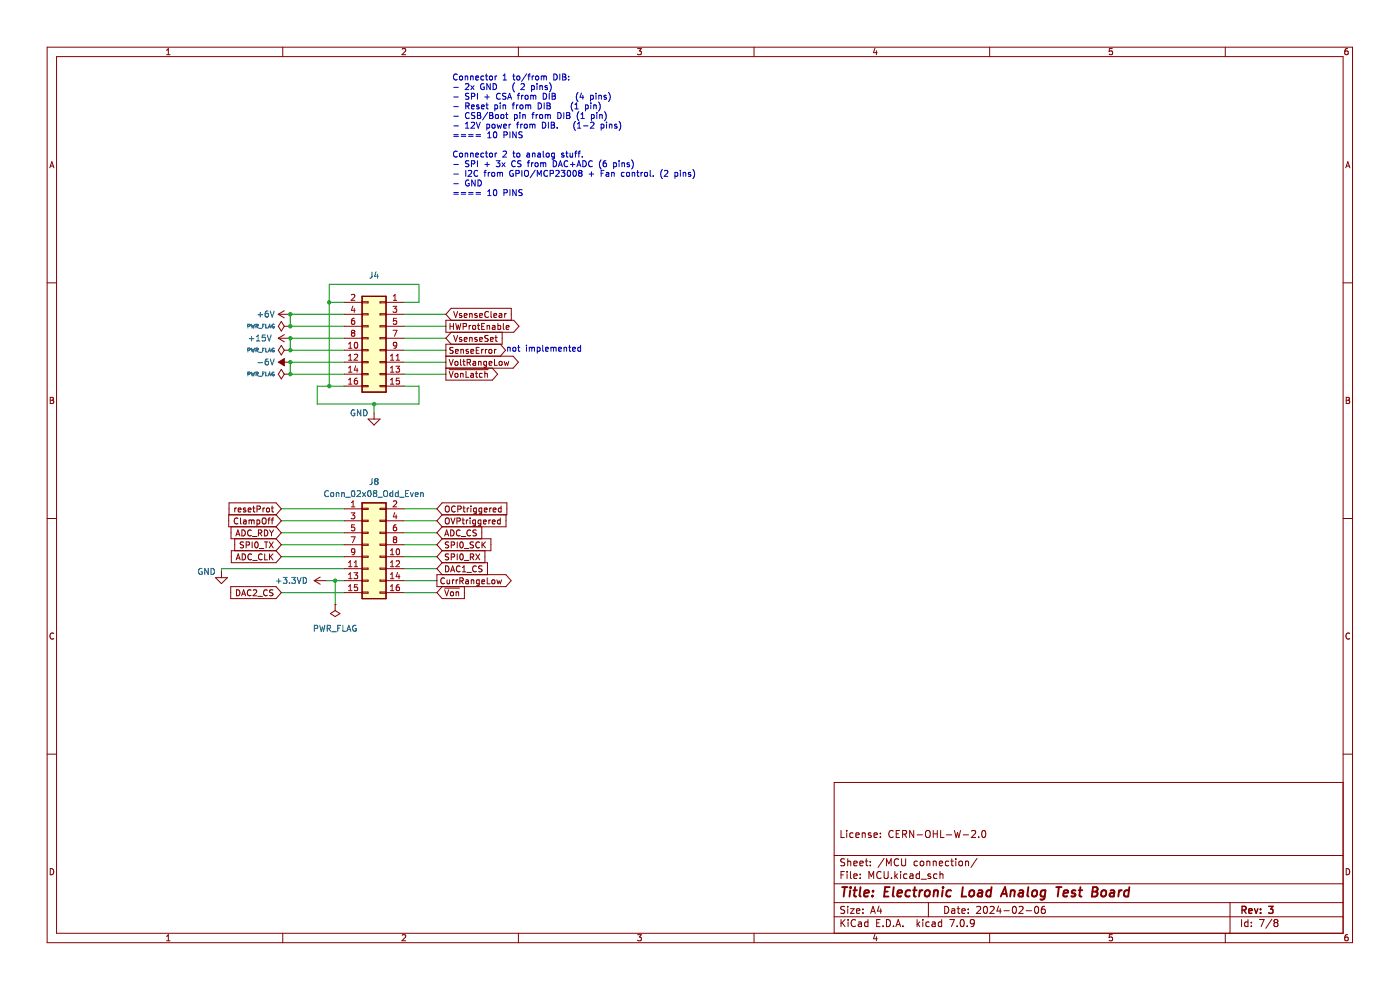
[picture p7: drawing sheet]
<svg xmlns="http://www.w3.org/2000/svg" width="297mm" height="210mm" viewBox="0 0 297 210" stroke-linecap="round" stroke-linejoin="round" font-family="sans-serif">
<g fill="none" stroke="#840000" stroke-width=".21">
<path d="M10 10h276.9v190h-276.9zM12 12h272.9v186h-272.9zM35.3 11.6h.8M35.3 10.7l.4-.4v1.3M60 10v2M85.3 10.4l.5-.1 .3 .4-.8 .9h.8M110 10v2M135.3 10.3h.8l-.5 .5 .4 .1v.6l-.2 .1-.5-.1M160 10v2M185.6 10.2l-.3 1h.8M185.9 10.7v.9M209.9 10v2"/>
<path d="M236 10.3h-.7v.6h.6l.1 .6-.2 .1-.5-.1M259.9 10v2M285.9 10.3l-.4 .1-.2 .2v.8l.2 .2 .5-.1-.1-.6-.4-.1-.2 .2M10.6 35.6l.4-1.3 .4 1.3M10.7 35.2h.6M285.5 35.6l.4-1.3 .5 1.3M285.6 35.2h.6M10 60h2M284.9 60h2M10.7 84.3h.4l.2 .2-.2 .4 .2 .1 .1 .3-.2 .3h-.5zM10.7 84.9h.4M285.6 84.3h.4l.3 .2-.3 .4 .3 .1v.3l-.2 .3h-.5z"/>
<path d="M285.6 84.9h.4M10 110h2M284.9 110h2M11.4 134.4a.58 .58 0 0 0-.8 .5 .58 .58 0 0 0 .8 .5M286.3 134.4a.58 .58 0 0 0-.8 .5 .58 .58 0 0 0 .8 .5M10 160h2M284.9 160h2M178.4 176.2v1.5h.7M179.6 176.2v.1M179.6 176.7v1M181 176.7h-.4l-.3 .2 .1 .7h.6M181.6 177.2l.7-.2-.1-.3h-.4l-.2 .2v.7h.6"/>
<path d="M182.9 176.8l.2-.1h.4l.1 1M182.9 176.7v1M184.8 176.7h-.4l-.2 .2 .1 .2 .5 .1v.4h-.6M185.4 177.2l.7-.2v-.3h-.5l-.2 .2 .1 .7h.6M186.8 177.5v.2M186.8 176.7v.2M189.5 176.3a.71 .71 0 0 0-1 .5 .71 .71 0 0 0 .7 .9l.3-.2M190.1 176.9h.5M190.8 176.2h-.7v1.5h.7M191.5 176.9h.7l.1-.2v-.4l-.8-.1v1.5M191.8 176.9l.5 .8M193.8 176.2v1.5l-.8-1.5v1.5"/>
<path d="M194.6 177.1h1.1M196.4 176.4l.3-.2a.5 .5 0 0 1 .6 .5v.5a.5 .5 0 0 1-.5 .5 .5 .5 0 0 1-.5-.5zM198 176.2v1.5M198 176.9h.8M198.8 176.2v1.5M199.6 176.2v1.5h.7M200.8 177.1h1.1M202.5 176.2l.3 1.5 .3-1.1 .3 1.1 .4-1.5M204.3 177.1h1.2M206.1 176.3l.6-.1 .3 .4-1 1.1h1M207.6 177.5v.2M208.4 176.3l.2-.1a.8 .8 0 0 1 .5 .7 .8 .8 0 0 1-.5 .8l-.3-.6z"/>
<path d="M284.9 166h-107.9v32M10.7 184.3a.66 .66 0 0 1 .7 .6 .66 .66 0 0 1-.7 .7zM35.3 198.6l.4-.3v1.3M35.3 199.6h.8M60 198v2M85.3 198.4l.5-.1 .3 .3-.8 1h.8M110 198v2M135.3 198.3h.8l-.5 .5 .4 .1v.5l-.2 .2-.5-.2M160 198v2M177 194.5h107.9M177 191.5h107.9M177 187.5h107.9"/>
<path d="M177 181.5h107.9M178.4 185.6h.5M178.4 195.1v1.5M178.6 195.7l.7 .9M179.1 184.9h-.7v1.5M179.2 192.3h-.6l-.2 .1v.4l.7 .3 .1 .4-.3 .3-.6-.1M179.2 182.2h-.6l-.2 .1v.4l.7 .3 .1 .4-.3 .3-.6-.1M179.3 195.1l-.9 .8M179.7 184.9v.1M179.7 185.4v1M179.8 182.2v1.5M179.8 192.3v.1"/>
<path d="M179.8 192.8v1M179.8 182.8l.3-.1h.3l.1 1M179.9 195.1v.1M179.9 195.6v1M180.4 192.8h.8l-.8 1h.8M180.4 184.9v1.2l.2 .3M181.1 183.2l.7-.2v-.3h-.5l-.2 .2 .1 .7h.6M181.1 185.9l.7-.2v-.3h-.5l-.2 .2 .1 .7h.6M181.5 195.2a.71 .71 0 0 0-1 .5 .71 .71 0 0 0 .7 .9l.3-.2M181.7 193.3l.7-.2-.1-.3h-.4l-.2 .2 .1 .7h.5M182.1 195.6h.6l.1 1M182.4 183.2l.7-.2v-.3h-.5l-.2 .2 .1 .7h.6"/>
<path d="M182.5 186.2v.2M182.5 185.4v.2M182.8 195.9l-.5 .1-.2 .2 .2 .4 .5-.1M183.1 192.8v.2M183.1 193.6v.2M183.6 182.7h.5M183.8 182.2v1.2l.3 .3M184.1 195.6h-.4l-.3 .2 .2 .7h.5M184.1 195.1v1.5M184.3 186.4v-1.5l.5 1 .5-1v1.5M184.6 183.5v.2M184.6 182.7v.2"/>
<path d="M184.7 193.8l.5-1.5 .5 1.5M184.8 193.3h.8M185.6 198.2l-.3 .9h.8M185.9 198.7v.9M186 195.8h.5M186.5 192.2l-.4 1.1h1M186.7 195.1h-.7v1.5h.7M186.8 192.8v1M186.9 185a.71 .71 0 0 0-1 .5 .71 .71 0 0 0 .7 .9l.3-.2M187.3 196.4v.2M187.6 182.1l-1.3 1.9M187.6 184.9v1.2l.2 .3 .5-.1 .1-.2v-1.2"/>
<path d="M188.1 195.1a.76 .76 0 0 1 .8 .7 .76 .76 0 0 1-.8 .8zM188.1 183.7v-1.5l.5 1 .5-1v1.5M189.1 186.2v.2M189.6 196.4v.2M189.8 184.9v1.5M190 185.8l.4 .6M190.1 196.6l.5-1.5 .5 1.5M190.2 196.1h.7M190.4 185.4l-.6 .5M190.6 182.3a.71 .71 0 0 0-1 .5 .71 .71 0 0 0 .7 .9l.3-.2M191.1 184.9v.1M191.1 185.4v1"/>
<path d="M191.3 182.2v1.2l.3 .3 .4-.1 .1-.2v-1.2M191.6 196.4v.2M192.4 185.4h-.4l-.3 .2 .1 .7h.6M193.1 185.4h.5l.1 1M193.7 185.7l-.5 .1-.2 .2 .2 .4 .5-.1M194.6 195.1v1.5M194.6 182.7h-.4l-.3 .2 .2 .7h.5M194.7 196l.4 .6M195.1 185.4h-.5l-.3 .2 .2 .7h.6M195.1 184.9v1.5M195.1 195.6l-.5 .5M195.3 182.8l.2-.1 .4 .1 .1 .6-.2 .2-.3 .1-.2-.2z"/>
<path d="M195.4 186.5h1.2M195.8 195.1v.1M195.8 195.6v1M196.6 182.8l.2-.1h.4l.1 1M196.6 182.7v1M197 191.5v3M197.1 195.6h-.4l-.3 .2 .2 .7h.5M197.4 185.4h-.3l-.3 .2 .1 .2 .5 .1v.4h-.6M197.8 195.6h.5l.1 1M198 182.8l.2-.1h.4v1M198 182.7v1M198.4 195.9l-.5 .1-.2 .2 .2 .4 .5-.1"/>
<path d="M198.8 185.4h-.5l-.2 .2 .1 .7h.6M199.3 183.2l.7-.2-.1-.3h-.4l-.2 .2v.7h.6M199.4 185.5l.2-.1h.4l.1 1M199.4 184.9v1.5M199.8 195.6h-.5l-.2 .2 .1 .7h.6M199.8 195.1v1.5M200.4 192.3a.76 .76 0 0 1 .9 .7 .76 .76 0 0 1-.9 .8zM201.3 182.7h-.5l-.2 .2 .1 .7h.6M201.5 195.1h1l-.7 1.5M201.7 182.7h.6M201.9 182.2v1.2l.4 .3M201.9 192.8h.6l.1 1"/>
<path d="M202.6 193.1l-.5 .1-.3 .2 .3 .4 .5-.1M202.8 182.2v.1M202.8 182.7v1M203.1 192.8h.5M203.1 196.4v.2M203.3 192.3v1.2l.3 .3M203.5 182.8l.2-.1 .4 .1 .1 .6-.1 .2-.4 .1-.2-.2zM203.8 195.2l.3-.1a.8 .8 0 0 1 .5 .7 .8 .8 0 0 1-.5 .8l-.4-.6zM204.1 193.3l.7-.2-.1-.3h-.4l-.2 .2v.7h.6M204.8 182.8l.2-.1h.4l.1 1M204.8 182.7v1M205.2 196.4v.2"/>
<path d="M205.4 193.6v.2M205.4 192.8v.2M206.7 195.7l-.3 .3h-.3l-.3-.3v-.4l.3-.2h.4l.2 .2a1 1 0 0 1-.4 1.3h-.3M207.2 192.4l.6-.1 .2 .4-.9 1.1h.9M207.3 182.1l-1.3 1.9M208.8 192.4l.2-.1a.8 .8 0 0 1 .5 .7 .8 .8 0 0 1-.5 .8l-.4-.6zM209.9 198v2M210 192.4l.6-.1 .3 .4-.9 1.1h.9M211.8 192.2l-.3 1.1h.9M212.2 192.8v1M213 193.2h1.1M214.9 192.4l.2-.1a.8 .8 0 0 1 .5 .7 .8 .8 0 0 1-.5 .8l-.3-.6z"/>
<path d="M216.2 192.4l.6-.1 .2 .4-.9 1.1h.9M217.7 193.2h1.1M219.6 192.4l.2-.1a.8 .8 0 0 1 .6 .7 .8 .8 0 0 1-.6 .8l-.3-.6zM221.6 192.3h-.4a1.01 1.01 0 0 0 0 1.5l.5-.2 .1-.5-.3-.3-.5 .1-.1 .2M236 198.3h-.7v.6l.6-.1 .1 .6-.2 .2-.5-.2M259.9 198v2M260.9 191.5v6.5M263.4 195.1v1.5M264.7 195.6h-.4l-.3 .2 .2 .7h.5M264.7 195.1v1.5M265.5 196.4v.2M265.5 195.6v.2"/>
<path d="M267.2 195.1h1l-.7 1.5M269.8 195l-1.3 1.9M270.5 195.7l-.3 .3v.3l.3 .3 .5-.1 .1-.2-.1-.5-.2-.1M270.5 195.7l-.3-.3 .3-.3h.5l.1 .2-.3 .4M270.5 195.7h.3M285.6 184.3a.66 .66 0 0 1 .7 .6 .66 .66 0 0 1-.7 .7zM285.9 198.3h-.4l-.2 .3v.7l.2 .3 .5-.2-.1-.6h-.4l-.2 .2"/>
</g>
<path d="M263.5 193h.7l.1-.3v-.3l-.8-.2v1.5M263.8 193l.5 .7M264.9 193.2l.7-.1v-.3l-.5-.1-.2 .3 .1 .7h.6M266.1 192.7l.4 1 .3-1M267.4 193.6v.1M267.4 192.8v.2M269.1 192.2h1l-.5 .6 .4 .2v.6l-.2 .1-.7-.1" fill="none" stroke="#840000" stroke-width=".3"/>
<g fill="none" stroke="#840000" stroke-width=".4">
<path d="M178.6 188.2h1.2M179.2 188.2l-.2 2M180.4 188.8l-.2 1.4M180.5 188.2l-.1 .2M181 188.8h.8M181.4 188.2l-.2 1.7 .1 .2 .3 .1M182.6 188.2l-.3 1.7 .3 .3M183.3 189.5l1-.2v-.4h-.8l-.2 1 .2 .3 .6-.1M185.1 190v.2M185.2 188.9v.2M187.7 189.1h.6M188.7 188.2h-.9l-.3 2h1"/>
<path d="M189.6 188.2l-.2 1.7 .2 .3M190.4 189.5l1-.2-.1-.4h-.7l-.3 1 .3 .3 .6-.1M193.1 188.9a.66 .66 0 0 0-1 .3v.6l.1 .3h.8M193.7 188.8h.8M194.1 188.2l-.2 1.7v.2l.4 .1M195.1 188.8l-.1 1.4M195.7 188.8l-.4 .1-.2 .3M196.3 189l.2-.1a.5 .5 0 0 1 .8 .3l-.1 .6-.2 .3a.5 .5 0 0 1-.8-.3zM198.2 189l.3-.2 .4 .1v1.3M198.2 188.8l-.2 1.4M200 188.8l-.2 1.4M200.1 188.2l-.1 .2"/>
<path d="M201.8 188.9a.66 .66 0 0 0-1 .3l-.1 .6 .2 .3h.7M204.3 188.2l-.3 2h1M205.8 189l.1-.1a.5 .5 0 0 1 .8 .3l-.1 .6-.2 .3a.5 .5 0 0 1-.8-.3zM207.6 188.9h.8l-.1 1.3M208.4 189.3l-.7 .1a.4 .4 0 0 0-.3 .4 .4 .4 0 0 0 .2 .4l.7-.1M210.3 188.9a.66 .66 0 0 0-1 .3l-.1 .6 .2 .3h.7M210.4 188.2l-.3 2M212.3 190.2l.9-2 .4 2M212.6 189.6h.9M214.4 189l.3-.2 .5 .1v1.3M214.5 188.8l-.2 1.4M216.3 188.9h.7v1.3"/>
<path d="M217.1 189.3l-.7 .1a.4 .4 0 0 0-.3 .4 .4 .4 0 0 0 .2 .4l.7-.1M218.2 188.2l-.3 1.7 .3 .3M219.1 189l.1-.1a.5 .5 0 0 1 .8 .3v.6l-.3 .3a.5 .5 0 0 1-.8-.3zM221.8 188.9a.66 .66 0 0 0-1 .3l-.1 .6 .2 .3h.7M221.8 188.8l-.2 1.7-.4 .3-.5-.1M224.1 188.2h1.1M224.6 188.2l-.2 2M225.6 189.5l1-.2-.1-.4h-.7l-.2 1 .2 .3 .6-.1M228.2 188.9a.49 .49 0 0 0-.8 .3v.2l.7 .2v.3l-.3 .3-.5-.1M228.8 188.8h.8M229.2 188.2l-.2 1.7 .1 .2 .3 .1M231.8 189.1h.6"/>
<path d="M231.9 188.2h.6l.3 .2 .1 .3-.5 .4 .3 .1a.58 .58 0 0 1-.3 1h-.8zM233.8 189l.1-.1a.5 .5 0 0 1 .8 .3l-.1 .6-.2 .3a.5 .5 0 0 1-.8-.3zM235.6 188.9h.7v1.3M236.4 189.3l-.7 .1a.4 .4 0 0 0-.3 .4 .4 .4 0 0 0 .2 .4l.7-.1M237.4 188.8l-.2 1.4M238 188.8l-.4 .1-.2 .3M239.5 188.9a.66 .66 0 0 0-1 .3l-.1 .6 .2 .3h.7M239.6 188.2l-.3 2"/>
</g>
<path d="M76.8 62.9h5.1v20.3h-5.1z" fill-rule="evenodd" fill="#ffffc2"/>
<path d="M76.8 62.9h5.1v20.3h-5.1z" fill="none" stroke="#840000" stroke-width=".25"/>
<path d="M76.8 106.7h5.1v20.3h-5.1z" fill-rule="evenodd" fill="#ffffc2"/>
<path d="M76.8 106.7h5.1v20.3h-5.1z" fill="none" stroke="#840000" stroke-width=".25"/>
<g fill="none" stroke="#009600" stroke-width=".21">
<path d="M69.8 64.1h3.2M73 66.7h-11.4v2.5h11.4M73 71.7h-11.4v2.6h11.4M73 76.8h-11.4v2.6h11.4M85.7 69.2h8.9M85.7 71.7h8.9M85.7 66.7h8.9M85.7 64.1h3.2v-3.8h-19.1v21.6M85.7 76.8h8.9M85.7 79.4h8.9M85.7 74.3h8.9M73 81.9h-5.7v3.8h21.6v-3.8h-3.2"/>
<path d="M79.4 85.7v1.9M59.7 110.5h13.3M59.7 113h13.3M59.7 115.6h13.3M59.7 107.9h13.3M59.7 118.1h13.3M85.7 110.5h7M85.7 113h7M85.7 115.6h7M85.7 107.9h7M85.7 118.1h7M59.7 125.7h13.3"/>
<path d="M69.2 123.2h3.8M71.1 123.2v5M73 120.6h-26v.7M85.7 120.6h7M85.7 123.2h7M85.7 125.7h7"/>
</g>
<g fill="none" stroke="#0000c2" stroke-width=".21">
<path d="M96.3 18.5h.9M97 15.8a.56 .56 0 0 0-.8 .5 .56 .56 0 0 0 .8 .5M97.6 16.2l.3-.1 .2 .3v.3l-.2 .3-.4-.3zM98.7 16.2h.5v.8M98.7 16.1v.9M98.7 17.9l.5-.2 .3 .4-.8 .9h.8M99.5 19.8l-.7 .1v.4l.5 .2 .2 .3-.3 .3-.5-.1M99.8 16.2h.5l.1 .8M99.8 16.1v.9M99.9 18.2l.7 .8M100.6 18.2l-.7 .8M100.9 16.5l.6-.1v-.2l-.4-.1-.2 .2 .1 .6h.5"/>
<path d="M101.3 19.8v1.3M102.6 16.2l-.3-.1-.3 .3 .1 .5h.5M102.7 17.8a.58 .58 0 0 0-.8 .6 .58 .58 0 0 0 .8 .5v-.4h-.2M103 16.1h.5M103.2 15.7v1.1l.3 .2M103.9 16.2l.2-.1 .3 .1v.7l-.5-.1zM104 17.7v1.3l-.7-1.3v1.3M104.6 17.7a.64 .64 0 0 1 .7 .7 .64 .64 0 0 1-.7 .6zM105 16.1v.9M105.4 16.1l-.4 .3M106.1 19.9a.56 .56 0 0 0-.8 .5 .56 .56 0 0 0 .8 .5M106.7 17h.7"/>
<path d="M106.7 16.1l.4-.4v1.3M107.3 19.8l-.6 .1v.4l.5 .2 .1 .3-.2 .3-.5-.1M108.8 16.1h.5M109 15.7v1.1l.3 .2M109.1 17.6a1.46 1.46 0 0 0 0 1.9M109.7 16.2l.3-.1 .3 .3v.3l-.3 .3-.4-.3zM110.2 19.8l-.3 .2v1.1M110.5 17.9l.5-.2 .3 .4-.8 .9h.8M111.7 15.6l-1 1.7M112 16.1h.5M112.5 15.7l-.3 .2v1.1M112.8 18.2h.3l.3 .2-.1 .6h-.5"/>
<path d="M112.8 18.2v1.2M112.9 16.1v.9M113.3 16.1l-.4 .3M113.7 16.2l.3-.1 .3 .3v.3l-.3 .3-.4-.3zM113.9 17.7v.2M113.9 18.2v.8M114.5 18.3l.5-.1 .1 .8M114.5 18.2v.8M114.8 16.2l.4-.1 .2 .2M114.8 16.1v.9M115.2 19.8a.64 .64 0 0 1 .8 .6 .64 .64 0 0 1-.8 .7zM115.4 16.3l.2-.2 .3 .1v.8"/>
<path d="M115.4 16.3v.7M116.1 18.2h-.3l-.2 .1 .1 .2 .4 .1v.4h-.5M116.5 19.8v1.3M116.6 17.6a1.46 1.46 0 0 1 0 1.9M117.1 19.8h.4l.3 .2-.3 .4 .3 .1v.3l-.2 .3h-.5zM117.5 15.7a.64 .64 0 0 1 .7 .6 .64 .64 0 0 1-.7 .7zM118.8 15.7v1.3M119.4 15.7h.4l.2 .2-.2 .4 .2 .1 .1 .3-.3 .3h-.4zM119.4 16.3h.4M120.6 16.8v.2M120.6 16.2v.1M122.6 19.6a1.46 1.46 0 0 0 0 1.9"/>
<path d="M123.4 19.7l-.4 .9h.8M126.4 19.8v.1M129.1 19.6a1.46 1.46 0 0 1 0 1.9M96.3 20.6h.9M96.3 22.6h.9M96.3 24.7h.9M96.3 26.7h.9M96.3 28.6h.9M96.3 28.9h.9M96.3 34.9h.9M96.3 36.9h.9M96.3 39h.9"/>
<path d="M97 32.2a.56 .56 0 0 0-.8 .5 .56 .56 0 0 0 .8 .5M97.5 32.6l.2-.1 .4 .1-.1 .7-.5-.1zM97.8 28.6h1M97.8 28.9h1M98.7 32.5v.8M98.7 32.6l.5-.1v.8M98.7 27.2h.8M98.7 26.3l.4-.4v1.3M98.8 22.5l.6-.1 .1-.4-.7-.2v1.3M98.8 36.1v1.3M99.1 22.5l.4 .6M99.3 36.3l.5-.2 .3 .4-.8 .9h.8"/>
<path d="M99.4 28.6h1M99.4 28.9h1M99.5 34.2h-.7v.4l.5 .2 .2 .3-.3 .3-.5-.1M99.5 38.2a.58 .58 0 0 0-.8 .6 .58 .58 0 0 0 .8 .5v-.4h-.2M99.5 24a.56 .56 0 0 0-.8 .5 .56 .56 0 0 0 .8 .5M99.8 32.5v.8M99.8 32.6l.5-.1 .1 .8M100 26l.4-.1 .3 .4-.8 .9h.8M100 20.5l.6-.1 .1-.5-.7-.1v1.3M100 34.8l.6-.1 .1-.5-.7-.1v1.3M100 22.7l.6-.1v-.3h-.4l-.2 .1 .1 .6h.5M100.7 23.9l-.6 .1v.4l.5 .2 .1 .3-.2 .2h-.5"/>
<path d="M100.8 38.2v1.3l-.7-1.3v1.3M100.9 32.9l.6-.1v-.3h-.4l-.2 .2 .1 .6h.5M101 28.6h.9M101 28.9h.9M101 25.9l.5 1.3 .4-1.3M101.3 23.9h.4l.2 .2-.2 .4 .2 .1 .1 .3-.2 .2h-.5zM101.3 34.1v1.3M101.3 24.5h.4M101.3 36.3a.56 .56 0 0 0-.7 .5 .56 .56 0 0 0 .7 .5M101.4 38.2a.64 .64 0 0 1 .7 .6 .64 .64 0 0 1-.7 .7zM101.6 22.3h-.3l-.2 .1 .1 .2 .4 .1v.3h-.5M102.1 22.7l.6-.1v-.3h-.4l-.2 .1 .1 .6h.5"/>
<path d="M102.6 32.5h-.3l-.3 .2 .1 .6h.5M102.7 36.6h.5M102.9 20.6h.9M102.9 34.9h.9M103 32.5h.5M103.1 22.3h.5M103.2 32.1v1l.3 .2M103.2 36.1l-.3 .2v1.1M103.3 26.3v1.3M103.3 26.4l.3-.1 .3 .3-.1 .5h-.5M103.3 21.8v1.1l.3 .2M103.3 20.1v1"/>
<path d="M103.3 34.4v1M103.5 23.8l-1.1 1.6M103.5 28.3l.3-.3v1.2M103.5 29.2h.7M103.6 36.6v.8M103.9 32.6l.2-.1 .3 .1v.7l-.5-.1zM103.9 23.9h.4l.2 .2-.2 .4 .2 .1 .1 .3-.2 .2h-.5zM103.9 24.5h.4M103.9 36.6l-.3 .2M104.4 36.7l.1-.1 .4 .1v.6h-.5zM104.4 26.5l.2-.2 .4 .2-.1 .6h-.5zM104.9 28h.1a.68 .68 0 0 1 .4 .6 .68 .68 0 0 1-.4 .6 .84 .84 0 0 1-.1-1.2z"/>
<path d="M105 22.3h.3l.3 .2-.1 .5h-.5M105 22.3v1.2M105 32.5v.8M105.2 24.4l.1-.1 .4 .1-.1 .7-.4-.1zM105.3 34.1h.8l-.5 .5 .4 .1v.5l-.2 .2-.5-.2M105.4 32.5l-.4 .2M105.5 26.3l.2 .9 .2-.6 .3 .6 .2-.9M105.5 36.7l.4-.1 .2 .1M105.5 36.6v.8M106.1 36.7l.1-.1h.3l.1 .8M106.1 36.7v.7M106.1 21.8v.2"/>
<path d="M106.1 22.3v.8M106.3 24.4l.2-.1 .3 .1v.7l-.5-.1zM106.5 34.5l.6 .9M106.7 32.2l.5-.1 .2 .3-.7 .9h.7M106.7 22.4l.5-.1 .1 .8M106.7 22.3v.8M106.8 26.8l.6-.2v-.2l-.4-.1-.2 .2 .1 .6h.5M106.9 28.6h.6l.1-.5-.7-.1v1.2M107.1 34.5l-.6 .9M107.3 24.3h.5M107.4 23.9v1.1l.4 .1M107.7 21.1l.4-1.3 .4 1.3"/>
<path d="M107.8 20.7h.6M108 26.3v.9M108.2 28v1.2M108.4 26.3l-.4 .3M108.7 22.3h.4M108.8 32.5h.5M108.8 36.2a.58 .58 0 0 0-.7 .6 .58 .58 0 0 0 .8 .5v-.4h-.2M109 32.1v1l.3 .2M109.1 24.4l.4-.1 .2 .2-.1 .6h-.5M109.1 24.3v1.3M109.1 21.8l-.3 .2v1.1M109.3 34.2a.56 .56 0 0 0-.8 .5 .56 .56 0 0 0 .8 .5"/>
<path d="M109.4 36.8l.6-.1 .1-.4-.7-.2v1.3M109.5 28v1.2l-.7-1.2v1.2M109.6 22.3v.8M109.6 26.3h.4M109.7 32.5h.3l.3 .2v.4l-.3 .2-.4-.2zM109.7 20.2h.5M109.9 22.3l-.3 .2M110 25.9l-.3 .2v1.1M110.3 23.9v.1M110.3 24.3v.8M110.4 22.4l.1-.1 .4 .1-.1 .6h-.4zM110.5 26.3v.9"/>
<path d="M110.5 34.2h-.6v.4l.5 .2 .1 .3-.2 .3-.5-.1M110.7 20.2v.9M110.7 36.1v1.3M110.8 28l-.7 .1v.3l.6 .3 .1 .3-.3 .2h-.5M110.8 26.3l-.3 .3M110.9 24.4h.5v.7M110.9 24.3v.8M111 20.2l-.3 .3M111.3 26.5l.1-.2 .4 .2-.1 .6h-.4zM111.3 36.3l.3-.2a.43 .43 0 0 1 .5 .5v.4a.42 .42 0 0 1-.4 .4 .42 .42 0 0 1-.4-.4zM111.4 20.3l.2-.1 .4 .1-.1 .7-.5-.1zM111.5 22.4l.4-.1 .1 .1"/>
<path d="M111.5 22.3v.8M111.8 32.5h.5v.8M111.9 34.5h.4M112 22.4v.7M112 22.4l.2-.1h.3l.1 .8M112.3 32.8l-.6 .2 .2 .3h.4M112.3 34.1l-.3 .2v1.1M112.4 26.5l.4-.2 .2 .2M112.4 26.3v.9M112.6 20.3l.4-.1 .1 .2M112.6 20.2v.9M112.8 34.5v.9"/>
<path d="M112.8 24.3h.5M113 32.5v.8M113 32.6l.4-.1 .1 .8M113 26.5l.1-.2 .3 .1 .1 .8M113 26.5v.7M113.1 20.4l.2-.2 .3 .1 .1 .8M113.1 20.4v.7M113.1 34.5l-.3 .3M113.3 23.9l-.3 .2v1M113.6 36.1l-1.1 1.6M113.6 34.6l.3-.1 .3 .3v.3l-.3 .3-.4-.3zM113.7 24.3v.8"/>
<path d="M114 37.4v-1.3l.4 .9 .4-.9v1.3M114.1 32.5h.5v.8M114.1 24.3l-.4 .2M114.2 21.8a.64 .64 0 0 1 .7 .7 .64 .64 0 0 1-.7 .6zM114.6 24.4l.3-.1 .2 .2v.4l-.2 .2-.4-.2zM114.6 32.8l-.6 .2 .2 .3h.4M114.7 34.6l.4-.1 .1 .2M114.7 34.5v.9M115.1 25.9a.64 .64 0 0 1 .7 .7 .64 .64 0 0 1-.7 .6zM115.2 32.1v1l.2 .2M115.2 34.7v.7M115.2 34.7l.2-.2 .3 .1 .1 .8"/>
<path d="M115.4 21.8v1.3M115.7 24.4l.3-.1 .2 .2M115.7 24.3v.8M115.9 32.6l.2-.1 .4 .1-.1 .7-.5-.1zM116 21.8h.5l.2 .3-.2 .3 .2 .2 .1 .3-.3 .2h-.5zM116 22.4h.5M116.2 36.3a.56 .56 0 0 0-.8 .5 .56 .56 0 0 0 .8 .5M116.2 24.5l.2-.2 .3 .1 .1 .7M116.2 24.5v.6M116.3 25.9v1.3M116.7 36.8l.6-.1 .1-.4-.7-.2v1.3M116.9 25.9h.5l.2 .3-.2 .3 .2 .1 .1 .3-.3 .3h-.5z"/>
<path d="M116.9 26.5h.5M117.1 20.4h.4M117.4 34.1a.64 .64 0 0 1 .7 .6 .64 .64 0 0 1-.7 .7zM117.6 32.5v1l-.2 .2h-.3M117.6 32.5h-.4l-.2 .2 .1 .6h.5M117.9 36.3l.5-.2 .2 .4-.8 .9h.8M118.2 27.1v.1M118.3 23.9a.64 .64 0 0 1 .8 .6 .64 .64 0 0 1-.8 .6zM118.5 35.4l.4-1.3 .4 1.3M118.6 35h.6M119.1 36.1h.7l-.4 .5 .4 .1v.6l-.2 .1-.5-.1M119.6 32.5h-.3l-.2 .2 .1 .1 .4 .2v.3h-.5"/>
<path d="M119.6 23.9v1.2M120 32.5h.5M120.2 32.1v1l.3 .2M120.2 23.9h.4l.3 .2-.3 .4 .3 .1v.3l-.2 .2h-.5zM120.2 24.5h.4M120.4 34.2a.56 .56 0 0 0-.7 .5 .56 .56 0 0 0 .7 .5M120.4 36.3l.2-.2a.68 .68 0 0 1 .5 .7 .68 .68 0 0 1-.5 .6l-.3-.5zM120.9 32.5l.1 .8 .5-.1M121 34.9h1M121.5 32.5v.8M121.5 34.4v1M121.5 21.6a1.46 1.46 0 0 0 0 2"/>
<path d="M121.7 36.2l.1-.1a.68 .68 0 0 1 .5 .7 .68 .68 0 0 1-.5 .6 .84 .84 0 0 1-.1-1.2zM121.9 32.5h.5M122 23.1h.7M122 22.2l.3-.4v1.3M122.1 25.7a1.46 1.46 0 0 0 0 2M122.4 32.1l-.3 .1v1.1M122.4 35.4l.4-1.3 .4 1.3M122.5 27.2h.7M122.5 26.3l.4-.4v1.3M122.5 35h.6M122.6 32.5h.5M122.8 23.7a1.46 1.46 0 0 0 0 1.9"/>
<path d="M123 36.7l-.3 .2 .1 .4 .2 .1 .4-.1 .1-.1v-.3l-.3-.2M123 36.7l-.3-.3 .3-.3h.2l.3 .3-.3 .3M123 36.7h.2M123.1 32.1l-.3 .1v1.1M123.2 25.1h.8M123.2 24.2l.4-.3v1.2M123.5 33.2v.1M123.7 20.2v.9M123.7 34.1a.64 .64 0 0 1 .7 .6 .64 .64 0 0 1-.7 .7zM123.8 26.7h.9M124.2 22.3h.4l.2 .2-.1 .5h-.5M124.2 22.3v1.2"/>
<path d="M125 36.9h1M125.3 20.3l.3-.1 .3 .3-.1 .5h-.5M125.3 20.2v1.3M125.3 26l.5-.1 .2 .4-.8 .9h.8M125.3 21.8v.2M125.3 22.3v.8M125.5 24.4l.3-.1 .3 .2-.1 .6h-.5M125.5 24.3v1.3M125.5 36.4v1M125.6 34.2a.56 .56 0 0 0-.7 .5 .56 .56 0 0 0 .7 .5M126 22.4l.4-.1 .1 .8M126 22.3v.8"/>
<path d="M126.4 20.2v.9M126.6 23.9v.1M126.6 24.3v.8M127 21.6a1.46 1.46 0 0 1 0 2M127 20.3h.5l.1 .8M127 20.2v.9M127.2 24.4h.5l.1 .7M127.2 24.3v.8M127.5 26.4l.4-.1 .2 .3-.1 .5h-.5M127.5 26.3v1.3M127.5 36.7h.4M127.5 33.9a1.46 1.46 0 0 0 0 1.9"/>
<path d="M128.1 36.1h-.6v1.3M128.2 23.7a1.46 1.46 0 0 1 0 1.9M128.6 34.1l-.4 .1-.2 .2-.1 .7 .3 .3 .4-.2v-.6h-.4l-.3 .2M128.6 20.3l-.3-.1-.2 .2 .1 .2 .4 .1v.3h-.5M128.6 36.6h.5l.1 .8M128.7 25.9v.1M128.7 26.3v.9M129.2 36.9l-.6 .2 .1 .3 .5-.1M129.3 26.5l.5-.1v.8M129.3 26.3v.9M129.8 36.7l.4-.1 .1 .8M129.8 36.6v.8"/>
<path d="M130.2 34.6l.3-.1 .3 .3-.1 .5h-.5M130.2 34.5v1.3M130.8 26.4l-.3-.1-.1 .2v.2l.4 .1v.3h-.4M131.3 34.1v.1M131.3 25.7a1.46 1.46 0 0 1 0 2M131.3 34.5v.9M131.9 34.6h.5l.1 .8M131.9 34.5v.9M132.4 36.6h-.3l-.3 .2 .1 .5h.5M133 36.7l.1-.1 .4 .1-.1 .6h-.4zM133.5 34.6l-.3-.1-.2 .2 .1 .2 .4 .1v.3h-.5M134 33.9a1.46 1.46 0 0 1 0 1.9"/>
<path d="M134.1 36.7l.5-.1 .1 .8M134.1 36.6v.8M135.1 36.6h.5M135.3 36.1v1.1l.3 .2M136 36.6v.8M136.3 36.6l-.3 .2M136.8 36.7l.2-.1 .3 .1v.6h-.5zM137.9 36.1v1.1l.2 .2M138.6 37.3v.1M140.5 36a1.46 1.46 0 0 0 0 1.9M140.9 36.3l.5-.2 .3 .4-.8 .9h.8M143.2 36.6h.3l.3 .2-.1 .5h-.5"/>
<path d="M143.2 36.6v1.2M144.3 36.1v.2M144.3 36.6v.8M144.9 36.7l.5-.1 .1 .8M144.9 36.6v.8M146.5 36.6h-.3l-.2 .1 .1 .2 .4 .1v.3h-.5M147 36a1.46 1.46 0 0 1 0 1.9M96.3 40.8h.9M96.3 41.2h.9M97.8 40.8h1M97.8 41.2h1M99.4 40.8h1"/>
<path d="M99.4 41.2h1M101 40.8h.9M101 41.2h.9M103.5 40.6l.3-.4v1.3M103.5 41.5h.7M104.9 40.3l.1-.1a.68 .68 0 0 1 .4 .7 .68 .68 0 0 1-.4 .6 .84 .84 0 0 1-.1-1.2zM106.9 40.9l.6-.1 .1-.5-.7-.1v1.3M108.2 40.2v1.3M109.5 40.2v1.3l-.7-1.3v1.3M110.8 40.3h-.7v.4l.6 .3 .1 .3-.3 .2-.5-.1M107.7 73.7v.8M107.7 73.8l.5-.1v.8"/>
<path d="M108.8 73.8l.2-.1 .4 .1-.1 .6h-.5zM109.8 73.7h.5M110 73.2v1.1l.3 .2M111.7 73.2v.2M111.7 73.7v.8M112.3 73.8l.3-.1 .2 .1M112.3 73.7v.8M112.8 73.8l.2-.1h.3l.1 .8M112.8 73.8v.7M114 73.7v1.2M114 73.7h.3l.3 .2-.1 .5h-.5M115.1 73.2v1.1l.2 .2"/>
<path d="M115.7 74.1l.6-.1v-.3h-.4l-.2 .1 .1 .6h.5M116.9 73.8l.3-.1 .2 .1M116.9 73.7v.8M117.4 73.8v.7M117.4 73.8l.2-.1h.3l.1 .8M118.5 74.1l.6-.1v-.3h-.4l-.2 .1 .1 .6h.5M119.7 73.8l.4-.1 .1 .8M119.7 73.7v.8M120.6 73.7h.5M120.8 73.2v1.1l.3 .2M121.5 74.1l.6-.1-.1-.3h-.3l-.2 .1v.6h.5M123.2 73.7h-.4l-.2 .2 .1 .5h.5"/>
<path d="M123.2 73.2v1.3"/>
</g>
<g fill="none" stroke="#840000" stroke-width=".21">
<path d="M59 66.7l1.3 .7M59 66.7h2.6M60.3 65.9l-1.3 .8M94.6 67.9h14.4l1.1 1.3-1.1 1.3h-14.4zM94.6 75.6h14.3l1.1 1.2-1.1 1.3h-14.3M95.3 78.8l.4 1.2 .4-1.2M95.3 76.2l.4 1.3 .4-1.3M95.3 78.4h8.3M95.5 68.6v1.3M95.5 69.2h.7M95.7 70.5l-1.1 1.2 1.1 1.3M95.7 67.9l-1.1-1.2 1.1-1.3h12.8v2.5"/>
<path d="M96.1 73.7l-.6 .1v.4l.5 .2 .1 .3-.2 .3-.5-.1M96.2 68.6v1.3M96.2 71.1l.5 1.3 .4-1.3M96.2 66.1l.5 1.2 .4-1.2M96.6 79.3l.1-.1 .4 .1-.1 .7-.4-.1zM96.6 76.8l.1-.1 .4 .1-.1 .6h-.4zM96.6 74.5l.6-.1v-.2l-.4-.1-.2 .2 .1 .6h.5M96.7 68.6l.3 1.3 .2-.9 .3 .9 .3-1.3M97.7 79.3h.5l.1 .7M97.7 76.2v1.1l.2 .2M97.7 79.2v.8M97.8 74.2h.5v.8"/>
<path d="M97.8 74.1v.9M97.9 71.6h-.3l-.1 .2v.1l.4 .2v.3h-.4M97.9 66.6l-.3-.1-.1 .2v.2l.4 .1v.3h-.4M98.2 76.7h.5M98.3 69.3l.6-.1v-.5l-.6-.1v1.3M98.4 76.2v1.1l.3 .2M98.5 66.9l.6-.1-.1-.2-.3-.1-.2 .2v.6h.5M98.5 72l.6-.1-.1-.3h-.3l-.2 .2v.6h.5M98.9 78.8v1.2h.6M99.1 76.9l.6-.1 .1-.5-.7-.1v1.3M99.3 74.2l-.3-.1-.1 .2v.2l.4 .1v.3h-.4M99.4 76.9l.4 .6"/>
<path d="M99.5 69v.9M99.6 71.7l.5-.1 .1 .8M99.6 66.5v.8M99.6 71.6v.8M99.6 66.6h.5l.1 .7M99.9 79.3h.5v.7M99.9 74.5l.6-.1-.1-.2-.3-.1-.2 .2v.6h.5M99.9 69l-.4 .3M100.3 69.2l.2-.2 .4 .2-.1 .6h-.5zM100.4 76.7h.5v.8M100.4 79.5l-.6 .2 .2 .3h.4M100.9 79.2h.4"/>
<path d="M100.9 77l-.6 .2 .2 .3 .4-.1M101 78.8v1.1l.3 .1M101 74.3h.5M101.2 71.6h-.3l-.2 .2 .1 .1 .4 .2v.3h-.5M101.2 66.6l-.3-.1-.2 .2 .1 .2 .4 .1v.3h-.5M101.3 69h.5M101.5 68.6v1.1l.3 .2M101.5 76.8l.5-.1 .1 .8M101.5 76.7v.8M101.6 73.7h-.6v1.3h.6M101.7 72l.6-.1v-.3h-.4l-.2 .2 .1 .6h.5M101.7 66.9l.6-.1v-.2l-.4-.1-.2 .2 .1 .6h.5"/>
<path d="M102.2 74.1v.9M102.2 69.2h.4M102.3 79.3l-.4-.1-.2 .2 .1 .6h.5M102.5 74.1l-.3 .3M102.8 68.6h-.6v1.3h.6M102.8 78.8v1.2M102.8 79.3h.5l.1 .7M103 74.1v.9M103.2 76.7v1l-.2 .2h-.3M103.2 76.7h-.4l-.2 .2 .1 .5h.5M103.3 69.2l.5-.1 .1 .8M103.3 69v.9"/>
<path d="M103.3 74.1l-.3 .3M103.6 71.2l-.7 .1v.3l.5 .3 .2 .3-.3 .2h-.5M103.6 66.2a.56 .56 0 0 0-.8 .5 .56 .56 0 0 0 .8 .5M103.8 77.1l.6-.1-.1-.3h-.4l-.1 .1v.6h.5M103.8 74.2l.1-.1 .4 .1-.1 .7-.4-.1zM104 72l.6-.1v-.3h-.4l-.2 .2 .1 .6h.5M104.2 66.1v1.1l.1 .1M104.5 69.1h.5v.8M104.8 66.9l.6-.1-.1-.2-.4-.1-.1 .2v.6h.5M104.9 76.2v1.3h.6M104.9 74.1v.9M105 71.6h.5"/>
<path d="M105 69.3l-.6 .3 .2 .3 .4-.1M105.2 71.1v1.1l.3 .2M105.3 74.1l-.4 .3M105.6 69.1l.4-.1 .2 .3-.1 .5h-.5M105.6 68.6v1.3M105.9 66.6h.5l.1 .7M105.9 76.8l.2-.1 .4 .1-.1 .6h-.5zM106.1 73l1.2 1.3-1.2 1.3M106.5 66.8l-.6 .2 .1 .3h.5M106.5 70.5v2.5h-11.9v7.6h9.9l1.1-1.2-1.1-1.3M106.8 68.6v1.1l.2 .2M107 76.7l.2 .8 .2-.6 .3 .6 .2-.8"/>
<path d="M107.1 66.5v.8M107.4 69.5l.6-.2-.1-.2-.3-.1-.2 .2v.6h.5M107.4 66.5l-.3 .2M48.6 109.2v-2.5h10l1.1 1.2-1.1 1.3M49 111.7v2.6h9.6M49.1 116.8h9.5l1.1 1.3-1.1 1.3h-9.5zM49.8 114.3v2.5M49.8 107.8v.8M50 113.7l.5-1.3 .4 1.3M50.1 118.8l.4-1.3 .5 1.3M50.2 113.3h.6M50.2 107.8l-.4 .2"/>
<path d="M50.2 118.4h.6M50.5 110a.56 .56 0 0 0-.8 .5 .56 .56 0 0 0 .8 .5M50.5 108.2l.6-.1v-.3h-.4l-.2 .1 .1 .6h.5M51 109.9v1.1l.2 .1M51.3 112.4a.64 .64 0 0 1 .7 .6 .64 .64 0 0 1-.7 .7zM51.4 117.5a.64 .64 0 0 1 .7 .6 .64 .64 0 0 1-.7 .7zM51.7 110.4h.5v.7M51.7 115l-.7 .1v.3l.6 .3 .1 .3-.3 .2h-.4M52.1 107.8h-.3l-.2 .1 .1 .2 .4 .1v.3h-.5M52.2 115.6h.6l.1-.5-.7-.1v1.2M52.2 110.6l-.6 .2 .2 .3h.4M52.6 108.2l.7-.1-.1-.3h-.4l-.2 .1 .1 .6h.5"/>
<path d="M52.8 110.4l.4-.1 .2 .2M52.8 110.3v.8M53.3 112.5a.56 .56 0 0 0-.8 .5 .56 .56 0 0 0 .8 .6M53.4 117.6a.56 .56 0 0 0-.8 .5 .56 .56 0 0 0 .8 .5M53.4 110.5l.2-.2 .3 .1v.7M53.4 110.5v.6M53.5 115v1.2M53.6 113.8h.9M53.6 107.8h.5M53.6 118.9h1M53.8 107.3v1.1l.3 .2M54.2 115.1l.1-.1a.68 .68 0 0 1 .5 .6 .68 .68 0 0 1-.5 .6l-.3-.5z"/>
<path d="M54.5 110.4l.4-.1 .2 .2-.1 .6h-.5M54.5 108l.6-.1 .1-.4-.7-.2v1.3M54.5 110.3v1.3M54.8 113.1l.6-.1 .1-.5-.7-.1v1.3M55 116.3h1M55.1 113.1l.4 .6M55.6 117.6a.56 .56 0 0 0-.8 .5 .56 .56 0 0 0 .8 .5M55.7 110.1l.2-.2a.43 .43 0 0 1 .6 .4v.4a.42 .42 0 0 1-.5 .5 .42 .42 0 0 1-.4-.5zM55.8 107.8v.8M56.1 112.4a.64 .64 0 0 1 .7 .6 .64 .64 0 0 1-.7 .7zM56.1 115h.7M56.2 117.5v1.3h.6"/>
<path d="M56.2 107.8l-.4 .2M56.5 115v1.2M56.6 107.9l.2-.1 .3 .1v.6h-.5zM56.8 110.3h.5M57.1 115l.9 1.2M57.2 112.4l.4 .7M57.2 117.5v1.3M57.3 109.9l-.3 .2v1M57.4 118l.5 .8M57.5 110.3h.5M57.5 107.8h.5M57.6 113.1v.6"/>
<path d="M57.7 107.3v1.1l.3 .2M57.9 117.5l-.7 .7M58 115l-.9 1.2M58 109.9l-.3 .2v1M58 112.4l-.4 .7M58.6 109.2h-10.1v2.5h10.1M58.6 114.3l1.1 1.3-1.1 1.2M58.6 111.7l1.1 1.3-1.1 1.3M58.6 109.2l1.1 1.3-1.1 1.2M93.8 109.2l-1.1 1.3 1.1 1.2M93.8 106.7h13.7v2.5h-13.7l-1.1-1.3zM93.8 119.4l-1.1 1.2 1.1 1.3"/>
<path d="M93.8 119.4h9.6v2.5M93.8 111.7l-1.1 1.3 1.1 1.3M93.8 114.3h10.3v2.5h-10.3M93.8 114.3l-1.1 1.3 1.1 1.2M93.8 116.8l-1.1 1.3 1.1 1.3M94.3 113.7l.5-1.3 .4 1.3M94.5 113.3h.6M94.5 110.1l.3-.2a.43 .43 0 0 1 .5 .4v.4a.42 .42 0 0 1-.4 .5 .42 .42 0 0 1-.4-.5zM94.6 107.4l.2-.1a.43 .43 0 0 1 .5 .5v.4a.42 .42 0 0 1-.4 .4 .42 .42 0 0 1-.4-.4zM95.2 115l-.7 .1v.3l.6 .3 .1 .3-.3 .2h-.4M95.2 117.6h-.7v.4l.6 .2 .1 .3-.3 .3-.4-.1M95.6 112.4a.64 .64 0 0 1 .7 .6 .64 .64 0 0 1-.7 .7z"/>
<path d="M95.7 109.9l.4 1.2 .4-1.2M95.7 115.6h.6l.1-.5-.7-.1v1.2M95.7 118.2l.6-.1 .1-.5-.7-.1v1.3M96.6 107.5a.56 .56 0 0 0-.8 .5 .56 .56 0 0 0 .8 .5M96.9 110.5h.6l.1-.5-.7-.1v1.2M97 115v1.2M97 117.5v1.3M97.1 108l.6-.1 .1-.4-.7-.2v1.3M97.6 112.5a.56 .56 0 0 0-.8 .5 .56 .56 0 0 0 .8 .6M97.7 117.6l.1-.1a.68 .68 0 0 1 .5 .6 .68 .68 0 0 1-.5 .7l-.3-.5zM97.7 115.1l.1-.1a.68 .68 0 0 1 .5 .6 .68 .68 0 0 1-.5 .6l-.3-.5zM97.8 113.8h1"/>
<path d="M98 110.3h.5M98.2 109.9v1.1l.3 .1M98.2 107.8h.5M98.4 107.3v1.1l.3 .2M98.5 116.3h1M98.5 118.9h1M98.9 110.3v.8M99.1 107.8v.8M99.3 110.3l-.4 .2M99.5 107.8l-.4 .2M99.7 109.9v.1M99.7 110.3v.8"/>
<path d="M99.8 118.2l.6-.1v-.5l-.6-.1v1.3M99.8 112.5a.56 .56 0 0 0-.8 .5 .56 .56 0 0 0 .8 .6M99.9 107.3v.2M99.9 107.8v.8M100.1 118.2l.4 .6M100.4 115l-.6 .1v.3l.5 .3 .1 .3-.2 .2h-.5M100.9 110.4l-.4-.1-.2 .2 .1 .6h.5M100.9 110.3v1l-.3 .3-.3-.1M100.9 117.5l.9 1.3M101 107.8h-.3l-.3 .2 .2 .5h.4M101 112.5h-.6v.4l.5 .2 .1 .3-.2 .3-.5-.1M101 107.8v1l-.2 .2h-.3"/>
<path d="M101.7 115.1a.56 .56 0 0 0-.8 .5 .56 .56 0 0 0 .8 .5M101.8 117.5l-.9 1.3M102 110.4l-.3-.1-.3 .2 .1 .6h.5M102 110.3v1l-.2 .3-.3-.1M102.2 107.8h-.4l-.2 .2 .1 .5h.5M102.2 107.8v1l-.2 .2h-.3M102.2 111.7v2.6M102.3 115v1.2M102.4 115.5l.6 .7M102.6 110.7l.6-.1-.1-.2-.4-.1-.1 .2v.6h.5M102.7 108.2l.6-.1v-.3h-.4l-.2 .1 .1 .6h.5M102.9 116.8v2.6"/>
<path d="M103 115l-.7 .7M103.7 110.3v.8M103.9 107.8v.8M104.1 110.3l-.4 .2M104.3 107.8l-.4 .2M104.4 110.7l.6-.1v-.2l-.4-.1-.2 .2 .1 .6h.5M104.6 108.2l.6-.1v-.3h-.4l-.2 .1 .1 .6h.5M106.1 110.4l-.3-.1-.3 .2 .1 .6h.5M106.1 109.9v1.2M106.3 107.8h-.4l-.2 .2 .1 .5h.5M106.3 107.3v1.3M107.3 109.2v2.5h-13.5"/>
<path d="M48.9 124.4h9.7l1.1 1.3-1.1 1.3h-9.7zM50.2 125.1a.64 .64 0 0 1 .7 .6 .64 .64 0 0 1-.7 .7zM51.3 126.4l.4-1.3 .4 1.3M51.4 126h.6M53.3 125.2a.56 .56 0 0 0-.8 .5 .56 .56 0 0 0 .8 .6M53.7 125.2l.5-.1 .3 .4-.8 .9h.8M54.7 126.5h1M56.7 125.2a.56 .56 0 0 0-.8 .5 .56 .56 0 0 0 .8 .6M57.9 125.2h-.7v.4l.6 .2 .1 .3-.2 .3-.5-.1M92.7 121.9h14.6l1.1 1.3-1.1 1.2h-14.6zM93.8 124.4l-1.1 1.3 1.1 1.3h4.7v-2.6M94.3 122.7a.56 .56 0 0 0-.8 .5 .56 .56 0 0 0 .8 .5"/>
<path d="M94.3 125.1l.5 1.3 .4-1.3M94.3 124.8h3.2M94.5 120a.64 .64 0 0 1 .8 .7 .64 .64 0 0 1-.8 .6zM94.8 123l.1 .8 .5-.1M95.4 123v.8M95.6 125.7l.2-.2 .4 .2-.1 .6h-.5zM95.6 121.3l.4-1.3 .5 1.3M95.7 120.9h.6M96 123v.8M96.3 123l-.3 .2M96.8 125.7l.4-.1 .1 .8M96.8 125.5v.9"/>
<path d="M96.8 123v.8M97.1 123l-.3 .2M97.6 123.2h.6v-.5l-.6-.1v1.2M97.6 120.2a.56 .56 0 0 0-.8 .5 .56 .56 0 0 0 .8 .5M97.9 123.2l.4 .6M98.1 121.3h.7M98.1 120.4l.3-.4v1.3M98.8 123.1h.5l.1 .7M99.1 121.4h.9M99.4 123.3l-.6 .2 .1 .3h.5M100 123.1h.5v.7M100 123v.8"/>
<path d="M101 120.2a.56 .56 0 0 0-.7 .5 .56 .56 0 0 0 .7 .5M101.7 123.1l-.4-.1-.2 .2 .1 .6h.5M101.7 123v1l-.3 .3-.3-.1M102.2 123.4l.6-.1v-.2l-.4-.1-.2 .2 .1 .6h.5M102.3 120.1l-.7 .1v.3l.5 .3 .2 .3-.3 .2-.5-.1M103.4 122.6v1.2h.6M104.4 123.1l.2-.1 .3 .1v.7l-.5-.1zM105.4 123l.3 .8 .2-.6 .2 .6 .3-.8"/>
</g>
<path d="M54.7 66.8h1M55.2 66.3v.9M56.8 66h-.3l-.2 .3-.1 .7 .3 .2 .4-.1-.1-.6h-.3l-.3 .2M57.3 66l.5 1.2 .4-1.2" fill="none" stroke="#006464" stroke-width=".21"/>
<path d="M59 76.8l1.3-.7v.7h1.3h-1.3v.8z" fill-rule="evenodd" fill="#840000"/>
<g fill="none" stroke="#840000" stroke-width=".21">
<path d="M59 76.8l1.3-.7v1.5zM59 71.7l1.3 .8M59 71.7h2.6M59.7 78.4l.6 1-.6 1-.7-1zM59.7 73.3l.6 1-.6 1-.7-1zM59.7 68.2l.6 1-.6 1-.7-1zM60.3 76.8h1.3M60.3 79.4h1.3M60.3 74.3h1.3M60.3 69.2h1.3M60.3 71l-1.3 .7M61.6 79.4h.1"/>
<path d="M61.6 74.3h.1M61.6 69.2h.1M73 76.8h3.8M73 79.4h3.8M73 74.3h3.8M73 69.2h3.8M73 71.7h3.8M73 64.1h3.8M73 66.7h3.8M76.8 79.2h1.3v.3h-1.3zM76.8 76.7h1.3v.3h-1.3zM76.8 74.2h1.3v.2h-1.3z"/>
<path d="M76.8 71.6h1.3v.3h-1.3zM76.8 69.1h1.3v.2h-1.3zM76.8 66.5h1.3v.3h-1.3zM76.8 64h1.3v.3h-1.3zM80.6 64h1.3v.3h-1.3zM80.6 66.5h1.3v.3h-1.3zM80.6 69.1h1.3v.2h-1.3zM80.6 71.6h1.3v.3h-1.3zM80.6 74.2h1.3v.2h-1.3zM80.6 76.7h1.3v.3h-1.3zM80.6 79.2h1.3v.3h-1.3zM81.9 76.8h3.8"/>
<path d="M81.9 79.4h3.8M81.9 74.3h3.8M81.9 69.2h3.8M81.9 71.7h3.8M81.9 64.1h3.8M81.9 66.7h3.8M73 81.9h3.8M76.8 81.8h1.3v.2h-1.3zM78.1 88.9h2.5l-1.2 1.3zM79.4 87.6v1.3M80.6 81.8h1.3v.2h-1.3zM81.9 81.9h3.8"/>
<path d="M73 107.9h3.8M73 118.1h3.8M73 110.5h3.8M73 113h3.8M73 115.6h3.8M76.8 107.8h1.3v.3h-1.3zM76.8 110.3h1.3v.3h-1.3zM76.8 112.9h1.3v.2h-1.3zM76.8 115.4h1.3v.3h-1.3zM76.8 118h1.3v.2h-1.3zM80.6 107.8h1.3v.3h-1.3zM80.6 110.3h1.3v.3h-1.3z"/>
<path d="M80.6 112.9h1.3v.2h-1.3zM80.6 115.4h1.3v.3h-1.3zM80.6 118h1.3v.2h-1.3zM81.9 107.9h3.8M81.9 118.1h3.8M81.9 110.5h3.8M81.9 113h3.8M81.9 115.6h3.8M45.7 122.5h2.5l-1.2 1.3zM47 121.3v1.2M66.7 123.2h2.5M66.7 123.2l1.2 .7"/>
<path d="M67.9 122.4l-1.2 .8M70.1 130.2l1-.7 1 .7-1 .6zM71.1 128.2h.1M71.1 128.2v1.3M73 120.6h3.8M73 123.2h3.8M73 125.7h3.8M76.8 120.5h1.3v.3h-1.3zM76.8 123h1.3v.3h-1.3zM76.8 125.6h1.3v.2h-1.3zM80.6 120.5h1.3v.3h-1.3zM80.6 123h1.3v.3h-1.3z"/>
<path d="M80.6 125.6h1.3v.2h-1.3zM81.9 120.6h3.8M81.9 123.2h3.8M81.9 125.7h3.8"/>
</g>
<g fill="none" stroke="#006464" stroke-width=".21">
<path d="M78.9 57.7v1.1l-.5 .2M79.8 57.7l-.3 .9h.8M80.1 58.1v.9M52.6 69.2h.4v-.4h-.4v.8M52.6 74.3l.4-.1v-.3h-.4v.7M52.9 71.8h1M53 79.3h-.4M53 79.3v-.3l-.4-.1v.8M53 79.3h.1M53.3 78.9l.2 .8 .2-.5 .1 .5 .2-.8M53.3 73.9l.2 .7 .2-.5 .1 .5 .2-.7M53.3 68.8l.2 .8 .2-.6 .1 .6 .2-.8"/>
<path d="M53.4 71.4v.9M54.3 79.3h.4v-.3l-.4-.1v.8M54.3 69.2h.4v-.4h-.4v.8M54.3 74.3l.4-.1v-.3h-.4v.7M54.4 71.4l.4-.3v1.2M54.4 72.3h.7M54.5 79.3l.3 .4M54.5 74.3l.3 .3M54.5 69.2l.3 .4M54.7 76.9h1M54.9 79.8h.6M54.9 74.7h.6"/>
<path d="M54.9 69.6h.6M55.7 79.3h.3M55.7 74.2h.3M55.7 69.2h.3M56.1 78.9h-.4v.8M56.1 68.8h-.4v.8M56.1 73.9h-.4v.7M56.3 71.1h-.6l-.1 .6 .6-.1 .1 .6-.2 .1-.5-.1M56.4 78.9v.8h.4M56.4 68.8v.8h.4M56.4 73.9v.7h.4M56.7 71.1l.4 1.2 .4-1.2"/>
<path d="M56.8 76.1l-.3 .1-.2 .2-.1 .8 .3 .2 .4-.1-.1-.6-.3-.1-.3 .3M56.9 79.7l.3-.8 .3 .8M56.9 74.6l.3-.7 .3 .7M56.9 69.6l.3-.8 .3 .8M57 79.5h.4M57 74.4h.4M57 69.3h.4M57.3 76.1l.5 1.3 .4-1.3M58.1 79a.36 .36 0 0 0-.4 .3 .36 .36 0 0 0 .5 .4v-.3h-.2M58.1 68.8a.36 .36 0 0 0-.4 .4 .36 .36 0 0 0 .5 .3v-.3h-.2M58.1 73.9a.36 .36 0 0 0-.4 .4 .36 .36 0 0 0 .5 .3v-.3h-.2M75.2 87a.58 .58 0 0 0-.7 .6 .58 .58 0 0 0 .8 .5v-.4h-.3"/>
<path d="M76.5 86.9v1.3l-.7-1.3v1.3M77.1 86.9a.64 .64 0 0 1 .8 .7 .64 .64 0 0 1-.8 .6zM69.7 104.2a.56 .56 0 0 0-.8 .5 .56 .56 0 0 0 .8 .5M70.2 104.6l.2-.1 .3 .1v.7l-.5-.1zM71.3 104.6h.5l.1 .7M71.3 104.5v.8M72.5 104.6h.5v.7M72.5 104.5v.8M73.3 105.5h1M74.7 104.2l.2-.1a.68 .68 0 0 1 .4 .6 .68 .68 0 0 1-.4 .6l-.3-.4zM75.8 104.2l.4-.1 .3 .3-.8 .9h.8M76.9 104.5l.7 .8"/>
<path d="M77.6 104.5l-.7 .8M78.1 104.2l.2-.1a.68 .68 0 0 1 .4 .6 .68 .68 0 0 1-.4 .6l-.3-.4zM78.9 101.5v1.1l-.5 .2M79.4 104.6l-.2 .3 .1 .3 .1 .1h.4l.1-.2v-.2l-.2-.3M79.4 104.6l-.2-.2 .2-.3h.3l.2 .2-.2 .3M79.4 104.6h.3M79.7 102.1l-.2 .2v.4l.2 .1 .4-.1 .1-.1v-.3l-.2-.2M79.7 102.1l-.2-.3 .2-.3h.3l.2 .3-.2 .3M79.7 102.1h.3M80.2 105.5h.9M81.4 104.3l.3-.2a.43 .43 0 0 1 .5 .4v.4a.42 .42 0 0 1-.4 .5 .42 .42 0 0 1-.4-.5zM83.3 104.6l-.3-.1-.3 .2 .1 .6h.5"/>
<path d="M83.3 104.1v1.2M84.5 104.6l-.4-.1-.2 .2 .1 .6h.5M84.5 104.1v1.2M84.8 105.5h.9M86 104.7h.5M86.6 104.1h-.6v1.2h.6M87.1 104.5l.3 .8 .3-.8M88.1 104.9l.6-.1-.1-.2-.3-.1-.2 .2 .1 .6h.4M89.2 104.6h.5l.1 .7M89.2 104.5v.8M42.8 120.6a.58 .58 0 0 0-.7 .6 .58 .58 0 0 0 .8 .5v-.4h-.2M44.2 120.6v1.2l-.8-1.2v1.2"/>
<path d="M44.8 120.6a.64 .64 0 0 1 .7 .6 .64 .64 0 0 1-.7 .6zM58.6 123.3h1M59.1 122.8v.9M60.1 122.5h.8l-.5 .5 .4 .1v.5l-.2 .1-.5-.1M61.4 123.6v.1M61.9 122.5h.8l-.4 .5 .3 .1v.5l-.2 .1-.5-.1M63 122.5l.5 1.2 .4-1.2M64.3 122.5a.64 .64 0 0 1 .7 .6 .64 .64 0 0 1-.7 .6zM66.7 133.3l.6-.1 .1-.4-.7-.2v1.3M67.8 132.6l.3 1.3 .3-.9 .2 .9 .3-1.3M69.4 133.3l.6-.1 .1-.4-.7-.2v1.3M69.7 133.3l.4 .6"/>
<path d="M70.4 134h.9M71.6 133.2h.5M72.3 132.6h-.7v1.3M72.7 132.6v1.3h.6M73.6 133.9l.4-1.3 .4 1.3M73.7 133.5h.6M75.5 132.7a.58 .58 0 0 0-.7 .6 .58 .58 0 0 0 .8 .5v-.4h-.3"/>
</g>
<path d="M76.8 62.9h5.1v20.3h-5.1zM76.8 106.7h5.1v20.3h-5.1z" fill="none" stroke="#840000" stroke-width=".25"/>
<g fill="none" stroke="#a90000" stroke-width=".21">
<path d="M73.9 73.9h.8M73.9 73l.4-.4v1.3M73.9 75.5l.4-.4v1.3M73.9 78l.4-.3v1.2M73.9 76.4h.8M73.9 78.9h.8M74.6 62.6l.4-.2 .3 .4-.8 .9h.8M74.8 70.6l-.2-.2 .2-.3h.2l.3 .2-.3 .3M74.8 70.6l-.2 .2v.4l.2 .1h.4l.1-.2v-.3l-.3-.2M74.8 70.6h.2M74.9 64.9l-.3 .9h.7M75.2 75.3l.4-.2 .3 .4-.8 .9h.8"/>
<path d="M75.2 65.4v.9M75.2 67.5l-.4 .1-.2 .2v.7l.2 .3 .4-.1v-.6l-.4-.1-.2 .2M75.3 72.7l.2-.1a.68 .68 0 0 1 .4 .6 .68 .68 0 0 1-.4 .7 .84 .84 0 0 1-.2-1.2zM75.5 77.6l-.3 .9h.7M75.8 78.1v.8M82.8 76.4h.8M82.8 75.5l.4-.4v1.3M82.8 78l.4-.3v1.2M82.8 78.9h.8M83.4 65h.8l-.5 .5 .4 .1v.5l-.2 .2-.5-.2M83.4 70.1h.8l-.5 1.2M83.4 63.7h.8"/>
<path d="M83.4 62.8l.4-.4v1.3M84 77.7h.8l-.5 .5 .4 .1v.5l-.2 .1-.5-.1M84 76.4h.8M84 75.5l.4-.4v1.3M84.1 67.5h-.6l-.1 .6h.6l.1 .6-.2 .1-.5-.1M84.2 73.1l-.3 .3-.3-.1-.1-.6 .4-.1 .3 .2-.1 .8-.2 .2-.3 .1M73.9 80.6l.4-.4v1.3M73.9 81.5h.8M75.8 80.2l-.4 .1-.2 .2v.7l.2 .3 .4-.1v-.6l-.4-.1-.2 .2M82.8 80.6l.4-.4v1.3M82.8 81.5h.8M84.7 80.2h-.6l-.1 .6h.6l.1 .6-.2 .1-.5-.1"/>
<path d="M73.9 119.3l.4-.4v1.3M74.5 108.8h.8l-.4 .5 .3 .1v.5l-.2 .2-.5-.2M74.5 113.9h.8l-.5 1.2M74.6 107.5h.7M74.6 106.6l.3-.4v1.3M75.2 119.3l.3-.4v1.3M75.2 111.3h-.6v.6h.6v.6l-.2 .1-.4-.1M75.3 116.9l-.3 .3-.3-.1-.1-.6 .4-.1 .3 .2-.1 .8-.2 .2-.3 .1M82.8 116.8l.4-.4v1.3M82.8 119.3l.4-.4v1.3M82.8 117.7h.8M83.4 106.4l.5-.2 .3 .4-.8 .9h.8"/>
<path d="M83.7 114.4l-.3-.2 .3-.3h.2l.3 .2-.3 .3M83.7 114.4l-.3 .3 .1 .3 .2 .1h.3l.2-.2v-.2l-.3-.3M83.7 114.4h.2M83.7 108.7l-.3 .9h.8M84 119.1l.5-.2 .3 .4-.8 .9h.8M84 111.3l-.3 .1-.2 .2-.1 .8 .3 .2 .4-.1-.1-.6-.3-.1-.3 .3M84 109.2v.9M84.2 116.5l.1-.1a.68 .68 0 0 1 .5 .6 .68 .68 0 0 1-.5 .7 .84 .84 0 0 1-.1-1.2zM73.9 121.8l.4-.3v1.3M73.9 124.4l.4-.4v1.3M73.9 120.2h.8M73.9 122.8h.8"/>
<path d="M73.9 125.3h.8M75.1 121.5h.8l-.4 .5 .3 .1v.5l-.2 .2-.5-.2M75.2 120.2h.7M75.8 124h-.6v.6h.6v.6l-.2 .1-.4-.1M82.8 121.8l.4-.3v1.3M82.8 124.4l.4-.4v1.3M82.8 120.2h.8M82.8 122.8h.8M82.8 125.3h.8M84.3 121.4l-.3 .9h.8M84.6 124l-.3 .1-.2 .2-.1 .8 .3 .2 .4-.1-.1-.6-.3-.1-.3 .2M84.6 121.9v.9"/>
</g>
<g fill="#009600">
<circle cx="69.8" cy="81.9" r=".46"/>
<circle cx="61.6" cy="79.4" r=".46"/>
<circle cx="61.6" cy="71.7" r=".46"/>
<circle cx="61.6" cy="69.2" r=".46"/>
<circle cx="61.6" cy="74.3" r=".46"/>
<circle cx="61.6" cy="66.7" r=".46"/>
<circle cx="61.6" cy="76.8" r=".46"/>
<circle cx="79.4" cy="85.7" r=".46"/>
<circle cx="71.1" cy="123.2" r=".46"/>
<circle cx="69.8" cy="64.1" r=".46"/>
</g>
</svg>
